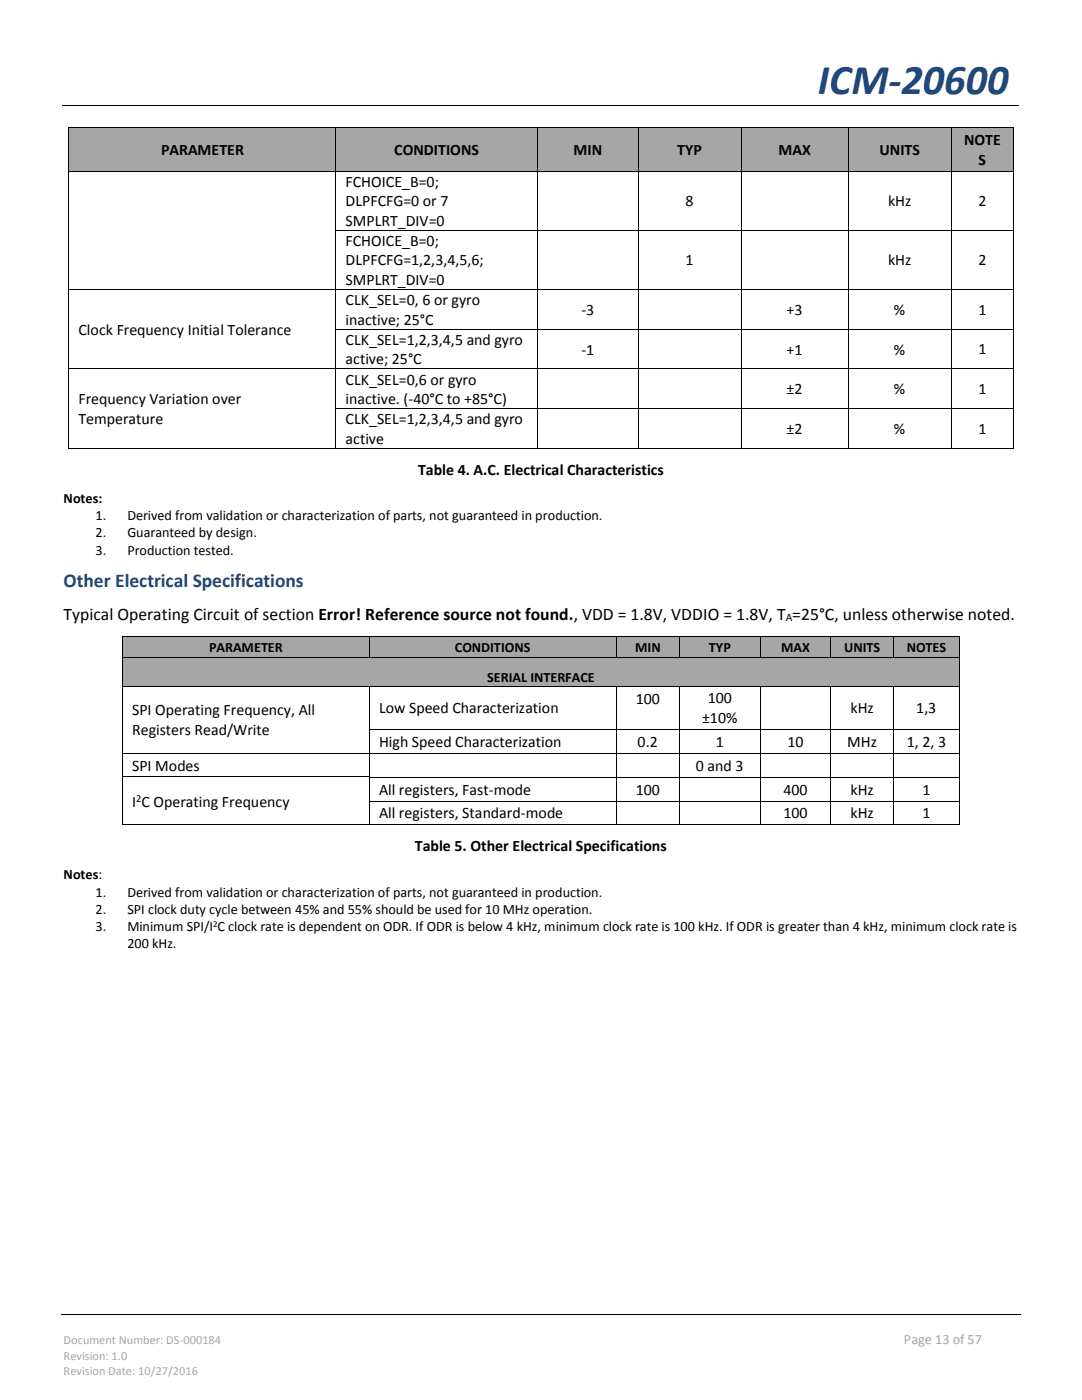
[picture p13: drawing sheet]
<svg xmlns="http://www.w3.org/2000/svg" width="216mm" height="279mm" viewBox="0 0 216 279" stroke-linecap="round" stroke-linejoin="round" font-family="sans-serif">
<defs><g id="words">
<text font-size="8.5" fill="#1f497d" x="163.2" y="18.7">ICM-20600</text>
<text font-size="3.9" fill="#1f497d" x="12.7" y="117.2">Other Electrical Specifications</text>
<text font-size="3.5" x="12.7" y="123.8">Typical Operating Circuit of section Error! Reference source not found., VDD = 1.8V, VDDIO = 1.8V, T =25°C, unless otherwise noted.</text>
<g font-size="3.2">
<text x="192.4" y="29">NOTE</text>
<text x="32.1" y="31">PARAMETER</text>
<text x="78.7" y="31">CONDITIONS</text>
<text x="114.4" y="31">MIN</text>
<text x="135.2" y="31">TYP</text>
<text x="155.3" y="31">MAX</text>
<text x="175.5" y="31">UNITS</text>
<text x="195.3" y="32.9">S</text>
<text x="69" y="37.3">FCHOICE_B=0;</text>
<text x="69" y="41.2">DLPFCFG=0 or 7</text>
<text x="136.8" y="41.2">8</text>
<text x="177.2" y="41.2">kHz</text>
<text x="195.2" y="41.2">2</text>
<text x="69" y="45">SMPLRT_DIV=0</text>
<text x="69" y="49.1">FCHOICE_B=0;</text>
<text x="69" y="53">DLPFCFG=1,2,3,4,5,6;</text>
<text x="136.8" y="53">1</text>
<text x="177.2" y="53">kHz</text>
<text x="195.2" y="53">2</text>
<text x="69" y="56.8">SMPLRT_DIV=0</text>
<text x="69" y="60.9">CLK_SEL=0, 6 or gyro</text>
<text x="69" y="64.8">inactive; 25°C</text>
<text x="116" y="62.9">-3</text>
<text x="157" y="62.9">+3</text>
<text x="178.4" y="62.9">%</text>
<text x="195.2" y="62.8">1</text>
<text x="15.7" y="66.8">Clock Frequency Initial Tolerance</text>
<text x="69" y="68.8">CLK_SEL=1,2,3,4,5 and gyro</text>
<text x="116" y="70.8">-1</text>
<text x="157" y="70.8">+1</text>
<text x="178.4" y="70.8">%</text>
<text x="195.2" y="70.7">1</text>
<text x="69" y="72.7">active; 25°C</text>
<text x="69" y="76.8">CLK_SEL=0,6 or gyro</text>
<text x="15.7" y="80.7">Frequency Variation over</text>
<text x="69" y="80.6">inactive. (-40°C to +85°C)</text>
<text x="157" y="78.7">±2</text>
<text x="178.4" y="78.7">%</text>
<text x="195.2" y="78.7">1</text>
<text x="15.7" y="84.6">Temperature</text>
<text x="69" y="84.7">CLK_SEL=1,2,3,4,5 and gyro</text>
<text x="69" y="88.5">active</text>
<text x="157" y="86.6">±2</text>
<text x="178.4" y="86.6">%</text>
<text x="195.2" y="86.6">1</text>
<text x="83.4" y="94.7">Table 4. A.C. Electrical Characteristics</text>
<text x="26.4" y="142.8">SPI Operating Frequency, All</text>
<text x="75.6" y="142.3">Low Speed Characterization</text>
<text x="126.9" y="140.4">100</text>
<text x="141.2" y="140.4">100</text>
<text x="169.7" y="142.3">kHz</text>
<text x="182.8" y="142.3">1,3</text>
<text x="26.4" y="146.7">Registers Read/Write</text>
<text x="75.6" y="149.1">High Speed Characterization</text>
<text x="127.2" y="149.1">0.2</text>
<text x="140.1" y="144.3">±10%</text>
<text x="142.8" y="149.1">1</text>
<text x="157.1" y="149.1">10</text>
<text x="169.1" y="149.1">MHz</text>
<text x="180.9" y="149.1">1, 2, 3</text>
<text x="26.4" y="153.8">SPI Modes</text>
<text x="138.9" y="153.8">0 and 3</text>
<text x="26.4" y="161">I C Operating Frequency</text>
<text x="75.6" y="158.6">All registers, Fast-mode</text>
<text x="126.9" y="158.6">100</text>
<text x="156.3" y="158.6">400</text>
<text x="169.7" y="158.6">kHz</text>
<text x="184.1" y="158.6">1</text>
<text x="75.6" y="163.3">All registers, Standard-mode</text>
<text x="156.3" y="163.3">100</text>
<text x="169.7" y="163.3">kHz</text>
<text x="184.1" y="163.3">1</text>
<text x="82.8" y="169.8">Table 5. Other Electrical Specifications</text>
</g>
<g font-size="2.8">
<text x="12.7" y="100.4">Notes:</text>
<text x="19" y="103.8">1.</text>
<text x="19" y="107.2">2.</text>
<text x="25.4" y="103.8">Derived from validation or characterization of parts, not guaranteed in production.</text>
<text x="25.4" y="107.2">Guaranteed by design.</text>
<text x="19" y="110.7">3.</text>
<text x="25.4" y="110.7">Production tested.</text>
<text x="41.7" y="130">PARAMETER</text>
<text x="90.8" y="130">CONDITIONS</text>
<text x="126.7" y="130">MIN</text>
<text x="141.5" y="130">TYP</text>
<text x="155.9" y="130">MAX</text>
<text x="168.4" y="130">UNITS</text>
<text x="180.9" y="130">NOTES</text>
<text x="97.2" y="136.1">SERIAL INTERFACE</text>
<text x="12.7" y="175.5">Notes:</text>
<text x="19" y="178.9">1.</text>
<text x="25.4" y="178.9">Derived from validation or characterization of parts, not guaranteed in production.</text>
<text x="19" y="182.4">2.</text>
<text x="19" y="185.8">3.</text>
<text x="25.4" y="182.4">SPI clock duty cycle between 45% and 55% should be used for 10 MHz operation.</text>
<text x="25.4" y="185.8">Minimum SPI/I C clock rate is dependent on ODR. If ODR is below 4 kHz, minimum clock rate is 100 kHz. If ODR is greater than 4 kHz, minimum clock rate is</text>
<text x="25.4" y="189.3">200 kHz.</text>
</g>
<text font-size="2.8" fill="#a6a6a6" x="180.4" y="268.3">Page 13 of 57</text>
<g font-size="2.5" fill="#a6a6a6">
<text x="12.7" y="268.3">Document Number: DS-000184</text>
<text x="12.7" y="271.4">Revision: 1.0</text>
<text x="12.7" y="274.4">Revision Date: 10/27/2016</text>
</g>
<text font-size="2.3" x="156.8" y="124">A</text>
<text font-size="2.1" x="27.2" y="160.1">2</text>
<text font-size="1.8" x="42.6" y="184.9">2</text>
</g></defs>
<path d="M12.4 21.1h190.8M12.2 262.4h191.5" fill="none" stroke="#000" stroke-width=".2"/>
<path d="M60.2 21h.1v.2h-.1z" fill-rule="evenodd" fill="#000"/>
<g fill="#a6a6a6">
<path d="M13.8 25.6h53.2v8.5h-53.2z" fill-rule="evenodd"/>
<path d="M15.7 27.6h49.5v4.5h-49.5z" fill-rule="evenodd"/>
<path d="M67.1 25.6h40.1v8.5h-40.1z" fill-rule="evenodd"/>
<path d="M69 27.6h36.3v4.5h-36.3z" fill-rule="evenodd"/>
<path d="M107.3 25.6h20v8.5h-20z" fill-rule="evenodd"/>
<path d="M109.2 27.6h16.3v4.5h-16.3z" fill-rule="evenodd"/>
<path d="M127.4 25.6h20.4v8.5h-20.4z" fill-rule="evenodd"/>
<path d="M129.3 27.6h16.7v4.5h-16.7z" fill-rule="evenodd"/>
<path d="M148 25.6h21.2v8.5h-21.2z" fill-rule="evenodd"/>
<path d="M149.8 27.6h17.5v4.5h-17.5z" fill-rule="evenodd"/>
<path d="M169.4 25.6h20.4v8.5h-20.4z" fill-rule="evenodd"/>
<path d="M171.1 27.6h16.9v4.5h-16.9z" fill-rule="evenodd"/>
<path d="M190 25.6h12.1v8.5h-12.1z" fill-rule="evenodd"/>
<path d="M191.8 25.6h8.5v4.2h-8.5z" fill-rule="evenodd"/>
<path d="M191.8 29.8h8.5v4.3h-8.5z" fill-rule="evenodd"/>
</g>
<g fill="#000">
<path d="M13.6 25.4h.2v.2h-.2z" fill-rule="evenodd"/>
<path d="M13.6 25.4h.2v.2h-.2z" fill-rule="evenodd"/>
<path d="M13.6 34.1h.2v.2h-.2z" fill-rule="evenodd"/>
<path d="M66.9 25.4h.2v.2h-.2z" fill-rule="evenodd"/>
<path d="M66.9 34.1h.2v.2h-.2z" fill-rule="evenodd"/>
<path d="M107.1 25.4h.2v.2h-.2z" fill-rule="evenodd"/>
<path d="M107.1 34.1h.2v.2h-.2z" fill-rule="evenodd"/>
<path d="M127.3 25.4h.1v.2h-.1z" fill-rule="evenodd"/>
<path d="M127.3 34.1h.1v.2h-.1z" fill-rule="evenodd"/>
<path d="M147.8 25.4h.2v.2h-.2z" fill-rule="evenodd"/>
<path d="M147.8 34.1h.2v.2h-.2z" fill-rule="evenodd"/>
<path d="M169.2 25.4h.1v.2h-.1z" fill-rule="evenodd"/>
<path d="M169.2 34.1h.1v.2h-.1z" fill-rule="evenodd"/>
<path d="M189.8 25.4h.2v.2h-.2z" fill-rule="evenodd"/>
<path d="M189.8 34.1h.2v.2h-.2z" fill-rule="evenodd"/>
<path d="M202.1 25.4h.2v.2h-.2z" fill-rule="evenodd"/>
<path d="M202.1 25.4h.2v.2h-.2z" fill-rule="evenodd"/>
<path d="M202.1 34.1h.2v.2h-.2z" fill-rule="evenodd"/>
<path d="M13.6 45.9h.2v.2h-.2z" fill-rule="evenodd"/>
<path d="M13.6 57.7h.2v.2h-.2z" fill-rule="evenodd"/>
<path d="M66.9 45.9h.2v.2h-.2z" fill-rule="evenodd"/>
<path d="M66.9 57.7h.2v.2h-.2z" fill-rule="evenodd"/>
<path d="M107.1 45.9h.2v.2h-.2z" fill-rule="evenodd"/>
<path d="M107.1 57.7h.2v.2h-.2z" fill-rule="evenodd"/>
<path d="M127.3 45.9h.1v.2h-.1z" fill-rule="evenodd"/>
<path d="M127.3 57.7h.1v.2h-.1z" fill-rule="evenodd"/>
<path d="M147.8 45.9h.2v.2h-.2z" fill-rule="evenodd"/>
<path d="M147.8 57.7h.2v.2h-.2z" fill-rule="evenodd"/>
<path d="M169.2 45.9h.1v.2h-.1z" fill-rule="evenodd"/>
<path d="M169.2 57.7h.1v.2h-.1z" fill-rule="evenodd"/>
<path d="M189.8 45.9h.2v.2h-.2z" fill-rule="evenodd"/>
<path d="M189.8 57.7h.2v.2h-.2z" fill-rule="evenodd"/>
<path d="M202.1 45.9h.2v.2h-.2z" fill-rule="evenodd"/>
<path d="M202.1 57.7h.2v.2h-.2z" fill-rule="evenodd"/>
<path d="M13.6 65.6h.2v.2h-.2z" fill-rule="evenodd"/>
<path d="M13.6 73.5h.2v.2h-.2z" fill-rule="evenodd"/>
<path d="M66.9 65.6h.2v.2h-.2z" fill-rule="evenodd"/>
<path d="M66.9 73.5h.2v.2h-.2z" fill-rule="evenodd"/>
<path d="M107.1 65.6h.2v.2h-.2z" fill-rule="evenodd"/>
<path d="M107.1 73.5h.2v.2h-.2z" fill-rule="evenodd"/>
<path d="M127.3 65.6h.1v.2h-.1z" fill-rule="evenodd"/>
<path d="M127.3 73.5h.1v.2h-.1z" fill-rule="evenodd"/>
<path d="M147.8 65.6h.2v.2h-.2z" fill-rule="evenodd"/>
<path d="M147.8 73.5h.2v.2h-.2z" fill-rule="evenodd"/>
<path d="M169.2 65.6h.1v.2h-.1z" fill-rule="evenodd"/>
<path d="M169.2 73.5h.1v.2h-.1z" fill-rule="evenodd"/>
<path d="M189.8 65.6h.2v.2h-.2z" fill-rule="evenodd"/>
<path d="M189.8 73.5h.2v.2h-.2z" fill-rule="evenodd"/>
<path d="M202.1 65.6h.2v.2h-.2z" fill-rule="evenodd"/>
<path d="M202.1 73.5h.2v.2h-.2z" fill-rule="evenodd"/>
<path d="M13.6 81.5h.2v.2h-.2z" fill-rule="evenodd"/>
<path d="M13.6 89.4h.2v.2h-.2z" fill-rule="evenodd"/>
<path d="M13.6 89.4h.2v.2h-.2z" fill-rule="evenodd"/>
<path d="M66.9 81.5h.2v.2h-.2z" fill-rule="evenodd"/>
<path d="M66.9 89.4h.2v.2h-.2z" fill-rule="evenodd"/>
<path d="M107.1 81.5h.2v.2h-.2z" fill-rule="evenodd"/>
<path d="M107.1 89.4h.2v.2h-.2z" fill-rule="evenodd"/>
<path d="M127.3 81.5h.1v.2h-.1z" fill-rule="evenodd"/>
<path d="M127.3 89.4h.1v.2h-.1z" fill-rule="evenodd"/>
<path d="M147.8 81.5h.2v.2h-.2z" fill-rule="evenodd"/>
<path d="M147.8 89.4h.2v.2h-.2z" fill-rule="evenodd"/>
<path d="M169.2 81.5h.1v.2h-.1z" fill-rule="evenodd"/>
<path d="M169.2 89.4h.1v.2h-.1z" fill-rule="evenodd"/>
<path d="M189.8 81.5h.2v.2h-.2z" fill-rule="evenodd"/>
<path d="M189.8 89.4h.2v.2h-.2z" fill-rule="evenodd"/>
<path d="M202.1 81.5h.2v.2h-.2z" fill-rule="evenodd"/>
<path d="M202.1 89.4h.2v.2h-.2z" fill-rule="evenodd"/>
<path d="M202.1 89.4h.2v.2h-.2z" fill-rule="evenodd"/>
</g>
<g fill="none" stroke="#000" stroke-width=".2">
<path d="M13.7 25.6v8.5M13.7 34.3v11.6M13.8 25.5h53.1M13.8 34.2h53.1M67 25.6v8.5M67 34.3v11.6M67.1 25.5h40M67.1 34.2h40M107.2 25.6v8.5M107.2 34.3v11.6M107.3 25.5h20M107.3 34.2h20"/>
<path d="M127.4 25.6v8.5M127.4 34.3v11.6M127.4 25.5h20.4M127.4 34.2h20.4M147.9 25.6v8.5M147.9 34.3v11.6M148 25.5h21.2M148 34.2h21.2M169.2 25.6v8.5M169.2 34.3v11.6M169.3 25.5h20.5M169.3 34.2h20.5"/>
<path d="M189.9 25.6v8.5M189.9 34.3v11.6M190 25.5h12.1M190 34.2h12.1M202.2 25.6v8.5M202.2 34.3v11.6M13.7 46.1v11.6M13.7 57.9v7.7M13.8 57.8h53.1M67 46.1v11.6M67 57.9v7.7M67.1 46h40"/>
<path d="M67.1 57.8h40M107.2 46.1v11.6M107.2 57.9v7.7M107.3 46h20M107.3 57.8h20M127.4 46.1v11.6M127.4 57.9v7.7M127.4 46h20.4M127.4 57.8h20.4M147.9 46.1v11.6M147.9 57.9v7.7M148 46h21.2"/>
<path d="M148 57.8h21.2M169.2 46.1v11.6M169.2 57.9v7.7M169.3 46h20.5M169.3 57.8h20.5M189.9 46.1v11.6M189.9 57.9v7.7M190 46h12.1M190 57.8h12.1M202.2 46.1v11.6M202.2 57.9v7.7M13.7 65.8v7.7"/>
<path d="M13.7 73.7v7.8M13.8 73.6h53.1M67 65.8v7.7M67 73.7v7.8M67.1 65.7h40M67.1 73.6h40M107.2 65.8v7.7M107.2 73.7v7.8M107.3 65.7h20M107.3 73.6h20M127.4 65.8v7.7M127.4 73.7v7.8"/>
<path d="M127.4 65.7h20.4M127.4 73.6h20.4M147.9 65.8v7.7M147.9 73.7v7.8M148 65.7h21.2M148 73.6h21.2M169.2 65.8v7.7M169.2 73.7v7.8M169.3 65.7h20.5M169.3 73.6h20.5M189.9 65.8v7.7M189.9 73.7v7.8"/>
<path d="M190 65.7h12.1M190 73.6h12.1M202.2 65.8v7.7M202.2 73.7v7.8M13.7 81.7v7.7M13.8 89.5h53.1M67 81.7v7.7M67.1 81.6h40M67.1 89.5h40M107.2 81.7v7.7M107.3 81.6h20M107.3 89.5h20"/>
<path d="M127.4 81.7v7.7M127.4 81.6h20.4M127.4 89.5h20.4M147.9 81.7v7.7M148 81.6h21.2M148 89.5h21.2M169.2 81.7v7.7M169.3 81.6h20.5M169.3 89.5h20.5M189.9 81.7v7.7M190 81.6h12.1M190 89.5h12.1"/>
<path d="M202.2 81.7v7.7"/>
</g>
<g fill="#a6a6a6">
<path d="M24.5 127h49.2v4.1h-49.2z" fill-rule="evenodd"/>
<path d="M26.4 127h45.4v4.1h-45.4z" fill-rule="evenodd"/>
<path d="M73.8 127h49.1v4.1h-49.1z" fill-rule="evenodd"/>
<path d="M75.6 127h45.4v4.1h-45.4z" fill-rule="evenodd"/>
<path d="M123 127h12.6v4.1h-12.6z" fill-rule="evenodd"/>
<path d="M124.8 127h8.9v4.1h-8.9z" fill-rule="evenodd"/>
<path d="M135.7 127h15.9v4.1h-15.9z" fill-rule="evenodd"/>
<path d="M137.5 127h12.3v4.1h-12.3z" fill-rule="evenodd"/>
<path d="M151.7 127h14.1v4.1h-14.1z" fill-rule="evenodd"/>
<path d="M153.6 127h10.3v4.1h-10.3z" fill-rule="evenodd"/>
<path d="M165.9 127h12.3v4.1h-12.3z" fill-rule="evenodd"/>
<path d="M167.7 127h8.7v4.1h-8.7z" fill-rule="evenodd"/>
<path d="M178.3 127h13.1v4.1h-13.1z" fill-rule="evenodd"/>
<path d="M180.2 127h9.4v4.1h-9.4z" fill-rule="evenodd"/>
</g>
<g fill="#000">
<path d="M24.4 126.9l.1 .1z" fill-rule="evenodd"/>
<path d="M24.4 126.9l.1 .1z" fill-rule="evenodd"/>
<path d="M73.7 126.9l.1 .1z" fill-rule="evenodd"/>
<path d="M122.9 126.9l.1 .1z" fill-rule="evenodd"/>
<path d="M135.6 126.9l.1 .1z" fill-rule="evenodd"/>
<path d="M151.6 126.9l.1 .1z" fill-rule="evenodd"/>
<path d="M165.8 126.9l.1 .1z" fill-rule="evenodd"/>
<path d="M178.2 126.9l.1 .1z" fill-rule="evenodd"/>
<path d="M191.4 126.9l.1 .1z" fill-rule="evenodd"/>
<path d="M191.4 126.9l.1 .1z" fill-rule="evenodd"/>
</g>
<g fill="none" stroke="#000" stroke-width=".2">
<path d="M24.5 127v4.1M24.5 126.9h49.2M73.7 127v4.1M73.8 126.9h49.1M122.9 127v4.1M123 126.9h12.6M151.6 126.9h-15.9l-.1 4.2M151.7 127v4.1M151.7 126.9h14.1M165.8 127v4.1M165.9 126.9h12.3l.1 4.2M178.3 126.9h13.1"/>
<path d="M191.5 127v4.1"/>
</g>
<g fill="#a6a6a6">
<path d="M24.6 131.3h166.8v5.6h-166.8z" fill-rule="evenodd"/>
<path d="M26.4 131.3h163.2v5.6h-163.2z" fill-rule="evenodd"/>
</g>
<g fill="#000">
<path d="M24.4 131.1h.2v.2h-.2z" fill-rule="evenodd"/>
<path d="M24.4 131.1h.2v.2h-.2z" fill-rule="evenodd"/>
<path d="M24.4 136.9h.2v.2h-.2z" fill-rule="evenodd"/>
<path d="M24.6 131.1h.1v.2h-.1z" fill-rule="evenodd"/>
<path d="M73.6 136.9h.2v.2h-.2z" fill-rule="evenodd"/>
<path d="M73.7 131.1h.1v.2h-.1z" fill-rule="evenodd"/>
<path d="M122.8 136.9h.2v.2h-.2z" fill-rule="evenodd"/>
<path d="M122.9 131.1h.1v.2h-.1z" fill-rule="evenodd"/>
<path d="M135.5 136.9h.2v.2h-.2z" fill-rule="evenodd"/>
<path d="M135.6 131.1h.1v.2h-.1z" fill-rule="evenodd"/>
<path d="M151.6 136.9h.1v.2h-.1z" fill-rule="evenodd"/>
<path d="M151.6 131.1h.2v.2h-.2z" fill-rule="evenodd"/>
<path d="M165.7 136.9h.2v.2h-.2z" fill-rule="evenodd"/>
<path d="M165.8 131.1h.1v.2h-.1z" fill-rule="evenodd"/>
<path d="M178.2 136.9h.1v.2h-.1z" fill-rule="evenodd"/>
<path d="M178.2 131.1h.2v.2h-.2z" fill-rule="evenodd"/>
<path d="M191.4 131.1h.2v.2h-.2z" fill-rule="evenodd"/>
<path d="M191.4 136.9h.2v.2h-.2z" fill-rule="evenodd"/>
<path d="M24.4 145.5h.2v.1h-.2z" fill-rule="evenodd"/>
<path d="M24.4 150.3h.2v.1h-.2z" fill-rule="evenodd"/>
<path d="M24.4 155h.2v.2h-.2z" fill-rule="evenodd"/>
<path d="M24.4 159.8h.2v.2h-.2z" fill-rule="evenodd"/>
<path d="M73.6 145.5h.2v.1h-.2z" fill-rule="evenodd"/>
<path d="M73.6 150.3h.2v.1h-.2z" fill-rule="evenodd"/>
<path d="M73.6 155h.2v.2h-.2z" fill-rule="evenodd"/>
<path d="M73.6 159.8h.2v.2h-.2z" fill-rule="evenodd"/>
<path d="M122.8 145.5h.2v.1h-.2z" fill-rule="evenodd"/>
<path d="M122.8 150.3h.2v.1h-.2z" fill-rule="evenodd"/>
<path d="M122.8 155h.2v.2h-.2z" fill-rule="evenodd"/>
<path d="M122.8 159.8h.2v.2h-.2z" fill-rule="evenodd"/>
<path d="M135.5 145.5h.2v.1h-.2z" fill-rule="evenodd"/>
<path d="M135.5 150.3h.2v.1h-.2z" fill-rule="evenodd"/>
<path d="M135.5 155h.2v.2h-.2z" fill-rule="evenodd"/>
<path d="M135.5 159.8h.2v.2h-.2z" fill-rule="evenodd"/>
<path d="M151.6 145.5h.1v.1h-.1z" fill-rule="evenodd"/>
<path d="M151.6 150.3h.1v.1h-.1z" fill-rule="evenodd"/>
<path d="M151.6 155h.1v.2h-.1z" fill-rule="evenodd"/>
<path d="M151.6 159.8h.1v.2h-.1z" fill-rule="evenodd"/>
<path d="M165.7 145.5h.2v.1h-.2z" fill-rule="evenodd"/>
<path d="M165.7 150.3h.2v.1h-.2z" fill-rule="evenodd"/>
<path d="M165.7 155h.2v.2h-.2z" fill-rule="evenodd"/>
<path d="M165.7 159.8h.2v.2h-.2z" fill-rule="evenodd"/>
<path d="M178.2 145.5h.1v.1h-.1z" fill-rule="evenodd"/>
<path d="M178.2 150.3h.1v.1h-.1z" fill-rule="evenodd"/>
<path d="M178.2 155h.1v.2h-.1z" fill-rule="evenodd"/>
<path d="M178.2 159.8h.1v.2h-.1z" fill-rule="evenodd"/>
<path d="M191.4 145.5h.2v.1h-.2z" fill-rule="evenodd"/>
<path d="M191.4 150.3h.2v.1h-.2z" fill-rule="evenodd"/>
<path d="M191.4 155h.2v.2h-.2z" fill-rule="evenodd"/>
<path d="M191.4 159.8h.2v.2h-.2z" fill-rule="evenodd"/>
<path d="M24.4 164.5h.2v.2h-.2z" fill-rule="evenodd"/>
<path d="M24.4 164.5h.2v.2h-.2z" fill-rule="evenodd"/>
<path d="M73.6 164.5h.2v.2h-.2z" fill-rule="evenodd"/>
<path d="M122.8 164.5h.2v.2h-.2z" fill-rule="evenodd"/>
<path d="M135.5 164.5h.2v.2h-.2z" fill-rule="evenodd"/>
<path d="M151.6 164.5h.1v.2h-.1z" fill-rule="evenodd"/>
<path d="M165.7 164.5h.2v.2h-.2z" fill-rule="evenodd"/>
<path d="M178.2 164.5h.1v.2h-.1z" fill-rule="evenodd"/>
<path d="M191.4 164.5h.2v.2h-.2z" fill-rule="evenodd"/>
<path d="M191.4 164.5h.2v.2h-.2z" fill-rule="evenodd"/>
</g>
<g fill="none" stroke="#000" stroke-width=".2">
<path d="M24.5 131.3v5.6M24.5 137.1v8.4M24.6 137h49M24.7 131.2h49M73.7 137.1v8.4M73.8 137h49M73.8 131.2h49.1M122.9 137.1v8.4M123 137h12.5M123 131.2h12.6M135.6 137.1v8.4M135.7 137h15.9"/>
<path d="M135.7 131.2h15.9M151.7 137.1v8.4M151.7 137h14M151.8 131.2h14M165.8 137.1v8.4M165.9 137h12.3M165.9 131.2h12.3M178.3 137.1v8.4M178.3 137h13.1M178.4 131.2h13M191.5 131.3v5.6M191.5 137.1v8.4"/>
<path d="M24.5 145.6v4.7M24.5 150.4v4.6M24.5 155.2v4.6M24.5 160v4.5M24.6 150.3h49M24.6 155h49M73.7 145.6v4.7M73.7 150.4v4.6M73.7 155.2v4.6M73.7 160v4.5M73.8 145.6h49M73.8 150.3h49"/>
<path d="M73.8 155.1h49M73.8 159.9h49M122.9 145.6v4.7M122.9 150.4v4.6M122.9 155.2v4.6M122.9 160v4.5M123 145.6h12.5M123 150.3h12.5M123 155.1h12.5M123 159.9h12.5M135.6 145.6v4.7M135.6 150.4v4.6"/>
<path d="M135.6 155.2v4.6M135.6 160v4.5M135.7 145.6h15.9M135.7 150.3h15.9M135.7 155.1h15.9M135.7 159.9h15.9M151.7 145.6v4.7M151.7 150.4v4.6M151.7 155.2v4.6M151.7 160v4.5M151.7 145.6h14M151.7 150.3h14"/>
<path d="M151.7 155.1h14M151.7 159.9h14M165.8 145.6v4.7M165.8 150.4v4.6M165.8 155.2v4.6M165.8 160v4.5M165.9 145.6h12.3M165.9 150.3h12.3M165.9 155.1h12.3M165.9 159.9h12.3M178.3 145.6v4.7M178.3 150.4v4.6"/>
<path d="M178.3 155.2v4.6M178.3 160v4.5M178.3 145.6h13.1M178.3 150.3h13.1M178.3 155.1h13.1M178.3 159.9h13.1M191.5 145.6v4.7M191.5 150.4v4.6M191.5 155.2v4.6M191.5 160v4.5M24.6 164.6h49M73.8 164.6h49"/>
<path d="M123 164.6h12.5M135.7 164.6h15.9M151.7 164.6h14M165.9 164.6h12.3M178.3 164.6h13.1"/>
</g>
<use href="#words"/>
</svg>
